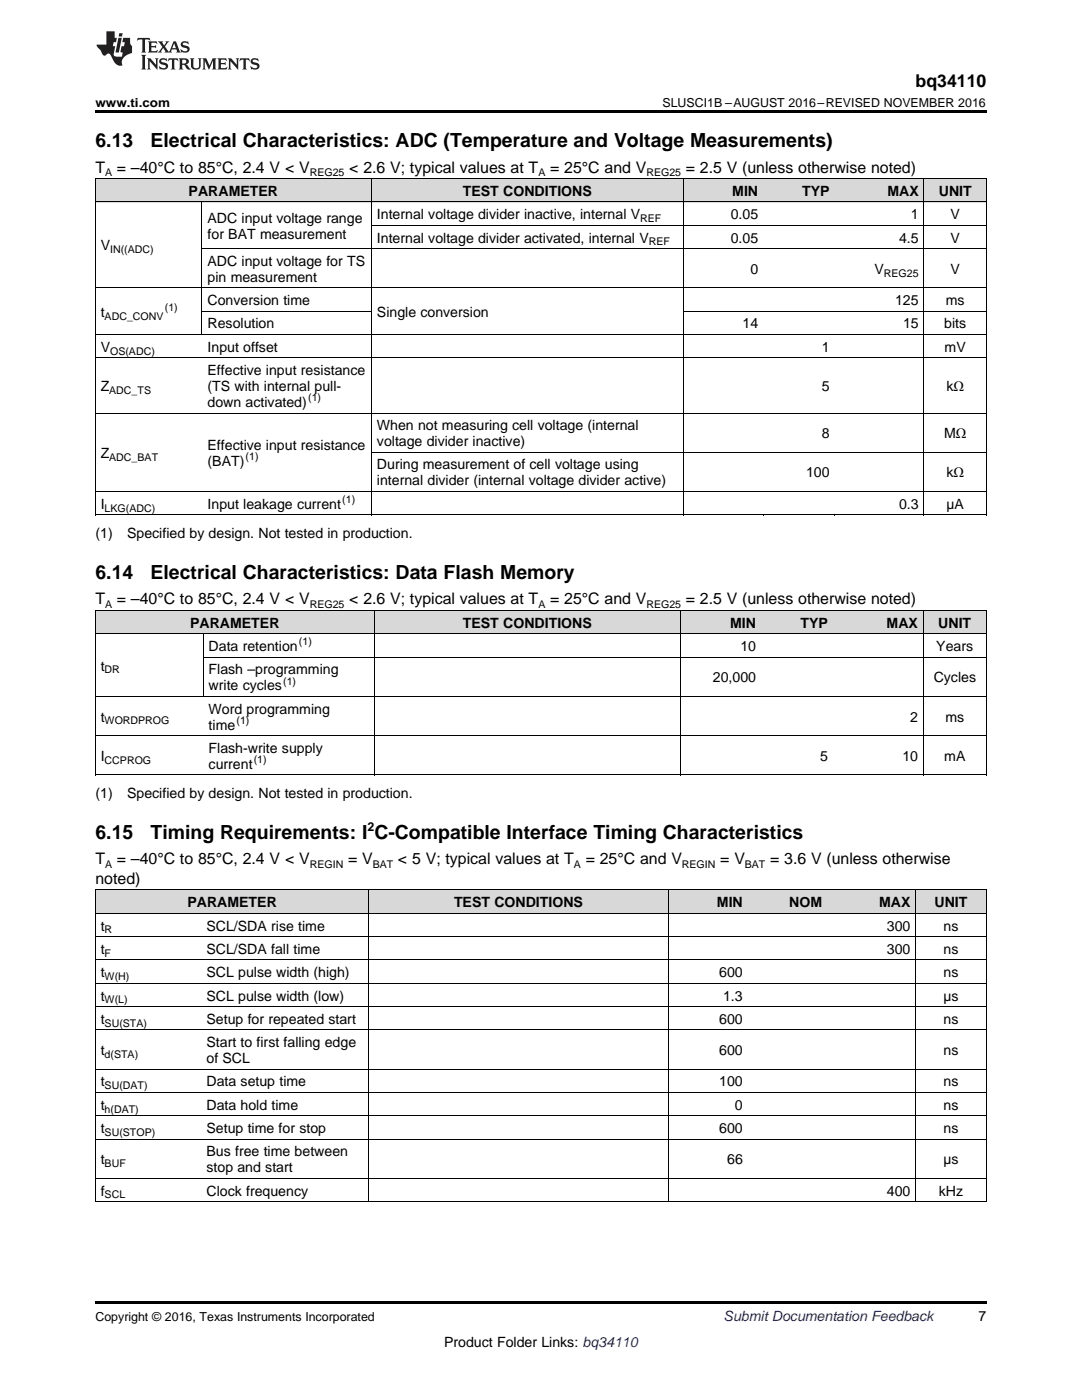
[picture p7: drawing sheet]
<svg xmlns="http://www.w3.org/2000/svg" width="216mm" height="279mm" viewBox="0 0 216 279" stroke-linecap="round" stroke-linejoin="round" font-family="sans-serif">
<defs><g id="words">
<g font-size="3.9">
<text x="19" y="29.3">6.13</text>
<text x="30.1" y="29.3">Electrical Characteristics: ADC (Temperature and Voltage Measurements)</text>
<text x="19" y="115.5">6.14</text>
<text x="30.1" y="115.5">Electrical Characteristics: Data Flash Memory</text>
<text x="19" y="167.4">6.15</text>
<text x="30.1" y="167.4">Timing Requirements: I C-Compatible Interface Timing Characteristics</text>
</g>
<text font-size="3.5" x="182.7" y="17.3">bq34110</text>
<g font-size="3.2">
<text x="19" y="34.4">T</text>
<text x="23.3" y="34.4">= –40°C to 85°C, 2.4 V &lt; V</text>
<text x="69.7" y="34.4">&lt; 2.6 V; typical values at T</text>
<text x="109.8" y="34.4">= 25°C and V</text>
<text x="136.8" y="34.4">= 2.5 V (unless otherwise noted)</text>
<text x="19" y="120.6">T</text>
<text x="23.3" y="120.6">= –40°C to 85°C, 2.4 V &lt; V</text>
<text x="69.7" y="120.6">&lt; 2.6 V; typical values at T</text>
<text x="109.8" y="120.6">= 25°C and V</text>
<text x="136.8" y="120.6">= 2.5 V (unless otherwise noted)</text>
<text x="19" y="172.5">T</text>
<text x="23.3" y="172.5">= –40°C to 85°C, 2.4 V &lt; V</text>
<text x="69.5" y="172.5">= V</text>
<text x="79.4" y="172.5">&lt; 5 V; typical values at T</text>
<text x="116.9" y="172.5">= 25°C and V</text>
<text x="143.7" y="172.5">= V</text>
<text x="153.7" y="172.5">= 3.6 V (unless otherwise</text>
<text x="19" y="176.4">noted)</text>
</g>
<g font-size="2.8">
<text x="37.6" y="39.1">PARAMETER</text>
<text x="92.4" y="39.1">TEST CONDITIONS</text>
<text x="146.1" y="39.1">MIN</text>
<text x="160.1" y="39.1">TYP</text>
<text x="177.1" y="39.1">MAX</text>
<text x="187.3" y="39.1">UNIT</text>
<text x="41.4" y="44.5">ADC input voltage range</text>
<text x="41.4" y="47.7">for BAT measurement</text>
<text x="75.2" y="43.7">Internal voltage divider inactive, internal V</text>
<text x="145.8" y="43.7">0.05</text>
<text x="181.8" y="43.7">1</text>
<text x="189.7" y="43.7">V</text>
<text x="20.1" y="50">V</text>
<text x="41.4" y="53.1">ADC input voltage for TS</text>
<text x="75.2" y="48.4">Internal voltage divider activated, internal V</text>
<text x="145.8" y="48.4">0.05</text>
<text x="179.4" y="48.4">4.5</text>
<text x="189.7" y="48.4">V</text>
<text x="41.4" y="56.2">pin measurement</text>
<text x="149.8" y="54.6">0</text>
<text x="174.5" y="54.6">V</text>
<text x="189.7" y="54.6">V</text>
<text x="20.1" y="63.2">t</text>
<text x="41.4" y="60.9">Conversion time</text>
<text x="41.4" y="65.5">Resolution</text>
<text x="75.2" y="63.2">Single conversion</text>
<text x="148.2" y="65.5">14</text>
<text x="178.6" y="60.9">125</text>
<text x="180.2" y="65.5">15</text>
<text x="188.4" y="65.5">bits</text>
<text x="188.7" y="60.9">ms</text>
<text x="20.1" y="70.2">V</text>
<text x="41.4" y="70.2">Input offset</text>
<text x="164" y="70.2">1</text>
<text x="188.5" y="70.2">mV</text>
<text x="41.4" y="74.9">Effective input resistance</text>
<text x="20.1" y="78">Z</text>
<text x="41.4" y="78">(TS with internal pull-</text>
<text x="41.4" y="81.2">down activated)</text>
<text x="164" y="78">5</text>
<text x="188.8" y="78">kΩ</text>
<text x="41.4" y="89.8">Effective input resistance</text>
<text x="75.2" y="85.9">When not measuring cell voltage (internal</text>
<text x="75.2" y="89">voltage divider inactive)</text>
<text x="164" y="87.5">8</text>
<text x="188.4" y="87.5">MΩ</text>
<text x="20.1" y="91.4">Z</text>
<text x="41.4" y="93">(BAT)</text>
<text x="75.2" y="93.7">During measurement of cell voltage using</text>
<text x="160.8" y="95.3">100</text>
<text x="188.8" y="95.3">kΩ</text>
<text x="20.1" y="101.5">I</text>
<text x="41.4" y="101.5">Input leakage current</text>
<text x="75.2" y="96.9">internal divider (internal voltage divider active)</text>
<text x="179.4" y="101.5">0.3</text>
<text x="188.8" y="101.5">µA</text>
<text x="19" y="107.4">(1)</text>
<text x="25.4" y="107.4">Specified by design. Not tested in production.</text>
<text x="37.9" y="125.3">PARAMETER</text>
<text x="92.4" y="125.3">TEST CONDITIONS</text>
<text x="145.7" y="125.3">MIN</text>
<text x="159.7" y="125.3">TYP</text>
<text x="176.9" y="125.3">MAX</text>
<text x="187.2" y="125.3">UNIT</text>
<text x="41.6" y="129.9">Data retention</text>
<text x="147.7" y="129.9">10</text>
<text x="186.8" y="129.9">Years</text>
<text x="20.1" y="133.8">t</text>
<text x="41.6" y="134.6">Flash –programming</text>
<text x="41.6" y="137.8">write cycles</text>
<text x="142.2" y="136.2">20,000</text>
<text x="186.3" y="136.2">Cycles</text>
<text x="41.6" y="142.4">Word programming</text>
<text x="20.1" y="144">t</text>
<text x="41.6" y="145.6">time</text>
<text x="181.6" y="144">2</text>
<text x="188.6" y="144">ms</text>
<text x="20.1" y="151.8">I</text>
<text x="41.6" y="150.2">Flash-write supply</text>
<text x="41.6" y="153.4">current</text>
<text x="163.7" y="151.8">5</text>
<text x="180.1" y="151.8">10</text>
<text x="188.4" y="151.8">mA</text>
<text x="19" y="159.3">(1)</text>
<text x="25.4" y="159.3">Specified by design. Not tested in production.</text>
<text x="20.1" y="185.7">t</text>
<text x="37.4" y="181">PARAMETER</text>
<text x="41.2" y="185.7">SCL/SDA rise time</text>
<text x="90.6" y="181">TEST CONDITIONS</text>
<text x="143.1" y="181">MIN</text>
<text x="157.5" y="181">NOM</text>
<text x="175.4" y="181">MAX</text>
<text x="177" y="185.7">300</text>
<text x="186.5" y="181">UNIT</text>
<text x="188.3" y="185.7">ns</text>
<text x="20.1" y="190.4">t</text>
<text x="41.2" y="190.4">SCL/SDA fall time</text>
<text x="177" y="190.4">300</text>
<text x="188.3" y="190.4">ns</text>
<text x="20.1" y="195">t</text>
<text x="41.2" y="195">SCL pulse width (high)</text>
<text x="143.5" y="195">600</text>
<text x="188.3" y="195">ns</text>
<text x="20.1" y="199.7">t</text>
<text x="41.2" y="199.7">SCL pulse width (low)</text>
<text x="144.3" y="199.7">1.3</text>
<text x="188.2" y="199.7">µs</text>
<text x="20.1" y="204.3">t</text>
<text x="41.2" y="204.3">Setup for repeated start</text>
<text x="41.2" y="209">Start to first falling edge</text>
<text x="143.5" y="204.3">600</text>
<text x="188.3" y="204.3">ns</text>
<text x="20.1" y="210.6">t</text>
<text x="41.2" y="212.2">of SCL</text>
<text x="143.5" y="210.6">600</text>
<text x="188.3" y="210.6">ns</text>
<text x="20.1" y="216.8">t</text>
<text x="20.1" y="221.5">t</text>
<text x="41.2" y="216.8">Data setup time</text>
<text x="41.2" y="221.5">Data hold time</text>
<text x="143.5" y="216.8">100</text>
<text x="146.6" y="221.5">0</text>
<text x="188.3" y="216.8">ns</text>
<text x="188.3" y="221.5">ns</text>
<text x="20.1" y="226.1">t</text>
<text x="41.2" y="226.1">Setup time for stop</text>
<text x="143.5" y="226.1">600</text>
<text x="188.3" y="226.1">ns</text>
<text x="20.1" y="232.4">t</text>
<text x="41.2" y="230.8">Bus free time between</text>
<text x="41.2" y="234">stop and start</text>
<text x="145.1" y="232.4">66</text>
<text x="188.2" y="232.4">µs</text>
<text x="20.1" y="238.6">f</text>
<text x="41.2" y="238.6">Clock frequency</text>
<text x="177" y="238.6">400</text>
<text x="187.3" y="238.6">kHz</text>
<text x="195.3" y="263.6">7</text>
<text x="88.6" y="268.9">Product Folder Links: bq34110</text>
</g>
<text font-size="2.8" fill="#0000c8" x="144.4" y="263.6">Submit Documentation Feedback</text>
<g font-size="2.5">
<text x="19" y="21.4">www.ti.com</text>
<text x="132.2" y="21.4">SLUSCI1B –AUGUST 2016–REVISED NOVEMBER 2016</text>
<text x="73.3" y="165.8">2</text>
<text x="19" y="263.6">Copyright © 2016, Texas Instruments Incorporated</text>
</g>
<g font-size="2.1">
<text x="21" y="35.1">A</text>
<text x="61.8" y="35.1">REG25</text>
<text x="107.4" y="35.1">A</text>
<text x="129" y="35.1">REG25</text>
<text x="127.7" y="44.3">REF</text>
<text x="22" y="50.6">IN((ADC)</text>
<text x="129.5" y="49">REF</text>
<text x="176.4" y="55.2">REG25</text>
<text x="20.9" y="63.8">ADC_CONV</text>
<text x="32.9" y="62.1">(1)</text>
<text x="22" y="70.8">OS(ADC)</text>
<text x="21.8" y="78.6">ADC_TS</text>
<text x="61.5" y="80.1">(1)</text>
<text x="21.8" y="91.9">ADC_BAT</text>
<text x="49" y="91.8">(1)</text>
<text x="68.3" y="100.4">(1)</text>
<text x="20.9" y="102.1">LKG(ADC)</text>
<text x="21" y="121.2">A</text>
<text x="61.8" y="121.2">REG25</text>
<text x="107.4" y="121.2">A</text>
<text x="129" y="121.2">REG25</text>
<text x="59.7" y="128.8">(1)</text>
<text x="20.9" y="134.4">DR</text>
<text x="56.5" y="136.6">(1)</text>
<text x="20.9" y="144.6">WORDPROG</text>
<text x="47.2" y="144.5">(1)</text>
<text x="20.9" y="152.4">CCPROG</text>
<text x="50.6" y="152.3">(1)</text>
<text x="21" y="173.1">A</text>
<text x="61.8" y="173.1">REGIN</text>
<text x="74.4" y="173.1">BAT</text>
<text x="114.5" y="173.1">A</text>
<text x="136.1" y="173.1">REGIN</text>
<text x="148.6" y="173.1">BAT</text>
<text x="20.9" y="186.3">R</text>
<text x="20.9" y="190.9">F</text>
<text x="20.9" y="195.6">W(H)</text>
<text x="20.9" y="200.2">W(L)</text>
<text x="20.9" y="204.9">SU(STA)</text>
<text x="20.9" y="211.1">d(STA)</text>
<text x="20.9" y="217.4">SU(DAT)</text>
<text x="20.9" y="222">h(DAT)</text>
<text x="20.9" y="226.7">SU(STOP)</text>
<text x="20.9" y="232.9">BUF</text>
<text x="20.9" y="239.2">SCL</text>
</g>
</g></defs>
<g fill="#d8d8d8">
<path d="M19 177.7h21.1v4.6h-21.1z"/>
<path d="M40.1 177.7h33.5v4.6h-33.5z"/>
<path d="M73.6 177.7h59.9v4.6h-59.9z"/>
<path d="M133.5 177.7h15.8v4.6h-15.8z"/>
<path d="M149.3 177.7h15.8v4.6h-15.8z"/>
<path d="M165.1 177.7h17.6v4.6h-17.6z"/>
<path d="M182.7 177.7h14.1v4.6h-14.1z"/>
<path d="M19 121.9h21.6v4.6h-21.6z"/>
<path d="M40.6 121.9h34.1v4.6h-34.1z"/>
<path d="M74.7 121.9h61.1v4.6h-61.1z"/>
<path d="M135.8 121.9h16.1v4.6h-16.1z"/>
<path d="M151.9 121.9h14.4v4.6h-14.4z"/>
<path d="M166.3 121.9h18v4.6h-18z"/>
<path d="M184.3 121.9h12.5v4.6h-12.5z"/>
<path d="M19 35.7h21.4v4.7h-21.4z"/>
<path d="M40.4 35.7h33.8v4.7h-33.8z"/>
<path d="M74.2 35.7h62.2v4.7h-62.2z"/>
<path d="M136.4 35.7h16v4.7h-16z"/>
<path d="M152.4 35.7h14.2v4.7h-14.2z"/>
<path d="M166.6 35.7h17.8v4.7h-17.8z"/>
<path d="M184.4 35.7h12.4v4.7h-12.4z"/>
</g>
<g fill="#000">
<path d="M19 22h177.8v.5h-177.8zM19 102.8h.2zM74 102.8h.2zM136.3 102.8h.1zM152.3 102.8h.1zM166.5 102.8h.1zM184.3 102.8h.1zM196.7 102.8h.1zM19 154.7h.2zM74.6 154.7h.1zM135.7 154.7h.1zM184.1 154.7h.2z"/>
<path d="M196.7 154.7h.1zM19 239.9h.2zM73.5 239.9h.1zM133.3 239.9h.2zM182.6 239.9h.1zM196.7 239.9h.1zM19 259.7h177.8v.5h-177.8z"/>
</g>
<g fill="none" stroke="#000" stroke-width=".2">
<path d="M19 35.6l177.8 .1v67.1M19.1 35.7v67.1M74.1 35.7v67.1M136.3 35.7v67.1M184.3 35.7v67.1M19 57.4h177.8M19 40.3h177.8M40.3 40.3v26.5M40.4 49.6h156.4M74.2 45h122.6M19 71.4h177.8M19 66.8h177.8"/>
<path d="M40.4 62.1h33.7M136.4 62.1h60.4M19 98.1h177.8M19 82.4h177.8M74.2 90.3h122.6M19 102.7h177.8M19 139h177.8M19 126.5h177.8M19 121.8h177.8M19.1 121.8v32.9M40.5 126.5v12.5M40.6 131.1h156.2"/>
<path d="M74.7 121.8v32.9M135.7 121.8v32.9M184.2 121.8v32.9M196.8 121.8v32.9M19 154.6h177.8M19 146.8h177.8M19 177.6h177.8M19.1 177.6v62.3M73.5 177.6v62.3M133.4 177.6v62.3M182.7 177.6v62.3M196.8 177.6v62.3"/>
<path d="M19 196.2h177.8M19 191.6h177.8M19 186.9h177.8M19 182.3h177.8M19 218h177.8M19 213.4h177.8M19 205.5h177.8M19 200.9h177.8M19 239.8h177.8M19 235.2h177.8M19 227.3h177.8M19 222.7h177.8"/>
</g>
<g fill="#231f20">
<path d="M27.5 7.6l-.1 .5 .4-.2h.6v.1v2.1l-.2 .4h1l-.3-.4v-2.1l.1-.1h.5l.5 .2-.2-.5zM29.5 8.3l.2 .3v1.5l-.2 .4h1.8l.2-.6a1.04 1.04 0 0 1-1.3 .2v-.7h.6l.3 .2v-.6l-.3 .2h-.6v-.6l.8-.1 .4 .3-.2-.5zM31.5 8.3l.9 1.1-.9 1.1h.8l-.2-.2 .5-.7 .4 .7-.2 .2h1.5l-.1-.2 .1-.4h.9l.1 .4-.2 .2h1l-.3-.3-.7-1.9h-.5l-.9 2-.8-1 .9-1h-.8l.1 .3-.3 .5-.4-.6 .2-.2zM34.7 8.6l.4 1h-.7zM36.3 8.4a.63 .63 0 0 0-.2 .7 .63 .63 0 0 0 .6 .4l.6 .2 .1 .2a.75 .75 0 0 1-.7 .4 .75 .75 0 0 1-.6-.5l.1 .7 .1-.1a1.11 1.11 0 0 0 1.5-.6 1.13 1.13 0 0 0-1.2-.8l-.1-.4a1.04 1.04 0 0 1 1.2 .2l-.2-.5-.1 .1-.5-.2zM28.2 10.9l.2 .4v2.2l-.2 .4h1l-.3-.4v-2.2l.3-.4zM29.3 11.6l.3 .4v1.5l-.3 .4h.8l-.2-.4v-1.3l1.5 1.7v-1.9l.2-.4h-.7l.2 .4v.9l-1.1-1.3zM32 11.8a.62 .62 0 0 0-.2 .7 .62 .62 0 0 0 .6 .4l.6 .1 .1 .3a.76 .76 0 0 1-.7 .3 .76 .76 0 0 1-.6-.4l.1 .7 .1-.1a1.11 1.11 0 0 0 1.5-.6 1.13 1.13 0 0 0-1.2-.8l-.1-.4a1.04 1.04 0 0 1 1.2 .2l-.2-.6-.1 .1-.5-.1zM33.7 11.6l-.2 .6a.61 .61 0 0 1 .8-.3v1.6l-.2 .4h.9l-.2-.4v-1.6a.63 .63 0 0 1 .8 .3l-.2-.6zM35.6 11.6l.3 .4v1.5l-.3 .4h1l-.2-.2v-.8l.5 .2a.76 .76 0 0 0 1.2 .7l-1-1a.58 .58 0 0 0 .6-.5 .58 .58 0 0 0-.5-.6zM36.4 11.9h.1a.45 .45 0 0 1 .5 .1 .45 .45 0 0 1 .1 .5l-.7 .2zM37.9 11.6l.2 .2a2.17 2.17 0 0 0 .3 1.9 .99 .99 0 0 0 1.6-.6v-1.1l.2-.4h-.7l.2 .2a1.92 1.92 0 0 1-.2 1.8 .6 .6 0 0 1-.9-.5v-1.1l.2-.4zM40.4 11.6l.2 .4v1.5l-.2 .4h.7l-.2-.4v-1.4l.8 1.8 .8-1.8v1.4l-.2 .4h.9l-.2-.4v-1.5l.2-.4h-.8l-.6 1.5-.6-1.5zM43.4 11.6l.2 .4v1.5l-.2 .4h1.8l.2-.6a1.04 1.04 0 0 1-1.3 .1v-.6h.5l.4 .2v-.6l-.4 .2h-.5v-.7h.8l.3 .3-.1-.6zM45.5 11.6l.2 .4v1.5l-.2 .4h.7l-.2-.4v-1.3l1.5 1.7v-1.9l.2-.4h-.7l.2 .4v.9l-1.1-1.3zM47.9 11.6l-.1 .6a.61 .61 0 0 1 .8-.3v1.6l-.3 .4h1l-.3-.4 .1-1.6a.63 .63 0 0 1 .7 .3l-.1-.6zM50.2 11.8a.62 .62 0 0 0-.2 .7 .62 .62 0 0 0 .6 .4l.6 .1 .2 .3a.76 .76 0 0 1-.8 .3 .76 .76 0 0 1-.6-.4l.1 .7 .2-.1a1.11 1.11 0 0 0 1.5-.6 1.13 1.13 0 0 0-1.3-.8l-.1-.4a1.04 1.04 0 0 1 1.2 .2l-.1-.6-.2 .1-.5-.1z"/>
<path d="M21.2 6.3v2.6h-1.9l.1 .4 .7 .9a.91 .91 0 0 0 1 .8 .56 .56 0 0 1 .5-.3 .56 .56 0 0 1 .5 .3l.4 .8a1.53 1.53 0 0 0 1.9 1.2 1.54 1.54 0 0 1 1-2.1l.9-.3v-1.4a1.52 1.52 0 0 1-.3-1.6h-1.4l-.2 .8h.5l-.2 .8h-.4l-.2 1v.2l.4 .1-.2 .8a1.93 1.93 0 0 1-1.6-.3l.3-1.8h-.5l.2-.8h.4l.2-.8h-.4v-1.3zM23.6 7.6l-.6 2.9h.7l.6-2.9zM23.8 6.6l-.1 .7h.6l.2-.7z"/>
</g>
<use href="#words"/>
</svg>
